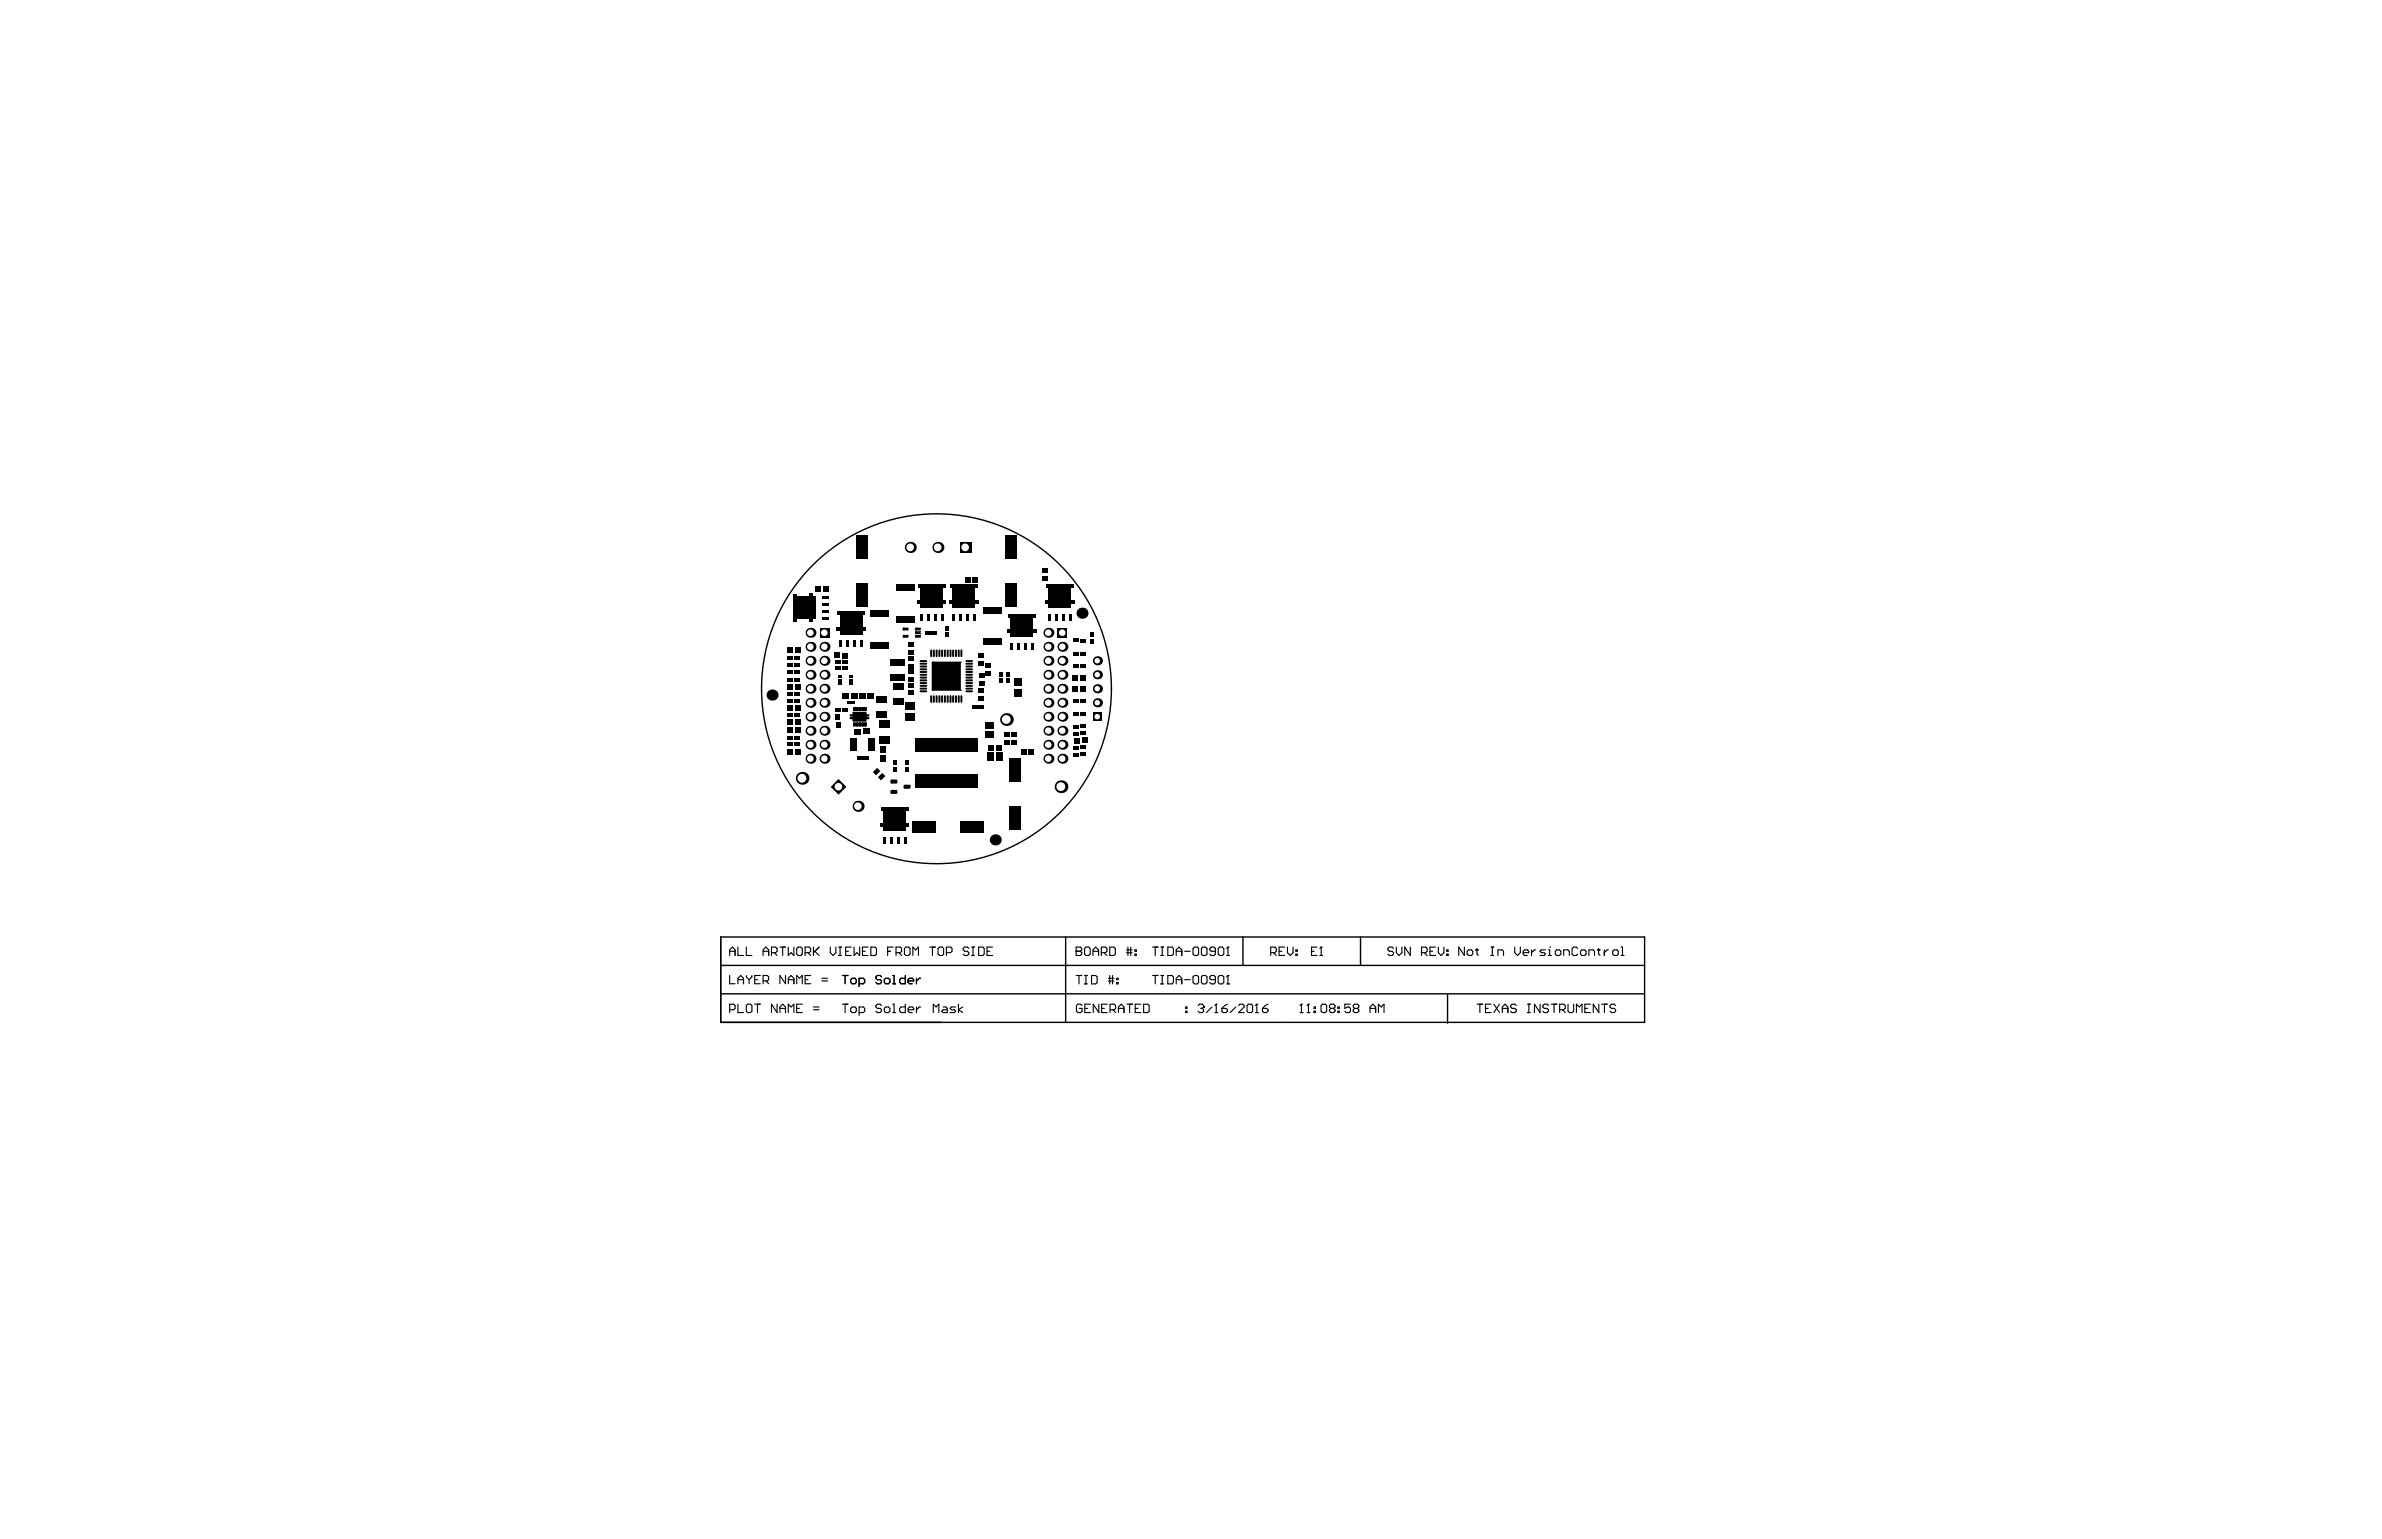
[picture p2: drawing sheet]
<svg xmlns="http://www.w3.org/2000/svg" width="432mm" height="279mm" viewBox="0 0 432 279" stroke-linecap="round" stroke-linejoin="round" font-family="sans-serif">
<g fill="none" stroke="#000" stroke-width=".25">
<path d="M130.6 169.9h167.5v15.5h-167.5zM130.6 175h167.5M193.2 169.9v15.5M225.3 169.9v5.1M246.6 169.9v5.1M130.6 180.2h167.5M262.4 180.4v5.1"/>
<circle cx="169.8" cy="124.9" r="31.7"/>
</g>
<g fill="none" stroke="#000" stroke-width=".2">
<path d="M132.3 173.2v-1l.5-.5 .5 .5v1M132.3 176.9v1.5h1M132.3 172.5h1M133.8 171.7v1.5h1M133.8 178.4v-1l.5-.5 .5 .5v1M133.8 177.6h1M135.3 171.7v1.5h1M135.3 176.9v.2l.5 .5M135.8 177.6v.8M136.3 176.9v.2l-.5 .5M136.8 177.6h.5M137.8 176.9h-1v1.5h1"/>
<path d="M138.3 172.5h1M138.3 177.9h.8l.2-.3v-.5l-.2-.2h-.8v1.5M138.3 173.2v-1l.5-.5 .5 .5v1M138.8 177.9l.5 .5M139.9 172.7h.7l.3-.2v-.5l-.3-.3h-.7v1.5M140.4 172.7l.5 .5M141.4 171.7h1M141.9 171.7v1.5M142.4 176.9v1.5l-1-1.5v1.5M142.9 171.7v1.5l.5-.5 .5 .5v-1.5M142.9 178.4v-1l.5-.5 .5 .5v1M142.9 177.6h1"/>
<path d="M144.4 178.4v-1.5l.5 .5 .5-.5v1.5M144.7 171.7h.5l.2 .3v1l-.2 .2h-.5l-.3-.2v-1zM145.9 172.7h.8l.3-.2v-.5l-.3-.3h-.8v1.5M145.9 177.6h.6M146.5 172.7l.5 .5M147 176.9h-1.1v1.5h1.1M147.5 171.7v1.5M147.7 172.5l.8 .7M148.5 171.7l-1 1M149 177.9h1M149 177.4h1M150.5 171.7v1l.5 .5 .5-.5v-1"/>
<path d="M152 173.2h.5M152 171.7h.5M152.3 171.7v1.5M152.7 176.9h1M153.2 176.9v1.5M153.3 172.5h.5M154.3 171.7h-1v1.5h1M154.5 177.4h.5l.2 .2v.5l-.2 .3h-.5l-.3-.3v-.5zM154.8 171.7v1.5l.5-.5 .5 .5v-1.5M155.7 178.4h.8l.2-.3v-.5l-.2-.2h-.8v1.5M156.3 172.5h.6M157.4 171.7h-1.1v1.5h1.1"/>
<path d="M157.9 171.7h.7l.3 .3v1l-.3 .2h-.7zM159.8 177.1l-.3-.2h-.5l-.2 .2v.3l.2 .2h.5l.3 .3v.2l-.3 .3h-.5l-.2-.3M160.6 177.4h.5l.2 .2v.5l-.2 .3h-.5l-.3-.3v-.5zM160.9 172.5h.5M161.8 178.4h.5M161.8 176.9h.3v1.5M161.9 171.7h-1v1.5M162.4 172.7h.8l.2-.2v-.5l-.2-.3h-.8v1.5M162.9 172.7l.5 .5M164.1 176.9v1.5h-.8l-.2-.3v-.5l.2-.2h.8M164.2 171.7h.5l.3 .3v1l-.3 .2h-.5l-.2-.2v-1zM164.6 177.9h1v-.3l-.2-.2h-.5l-.3 .2v.5l.3 .3h.5"/>
<path d="M165.5 173.2v-1.5l.5 .5 .5-.5v1.5M166.1 177.4v1M166.9 177.4h-.3l-.5 .5M168.5 171.7h1M169 171.7v1.5M170.3 171.7h.5l.3 .3v1l-.3 .2h-.5l-.3-.2v-1zM171.6 172.7h.7l.3-.2v-.5l-.3-.3h-.7v1.5M175.6 172l-.2-.3h-.5l-.3 .3v.2l.3 .3h.5l.2 .2v.3l-.2 .2h-.5l-.3-.2M176.1 173.2h.5M176.1 171.7h.5M176.4 171.7v1.5M177.4 171.7h.8l.2 .3v1l-.2 .2h-.8z"/>
<path d="M178.9 172.5h.5M179.9 171.7h-1v1.5h1M195.1 172.5h.1M195.1 171.7h.7l.3 .3v.2l-.3 .3 .3 .2v.3l-.3 .2h-.7zM195.1 172.5h.7M195.1 176.9h1M195.6 176.9v1.5M196.6 178.4h.5M196.6 176.9h.5M196.9 171.7h.5l.2 .3v1l-.2 .2h-.5l-.3-.2v-1zM196.9 176.9v1.5M197.9 176.9h.7l.3 .2v1l-.3 .3h-.7z"/>
<path d="M198.1 172.5h1M198.1 173.2v-1l.5-.5 .5 .5v1M199.6 172.7h.8l.3-.2v-.5l-.3-.3h-.8v1.5M200.2 172.7l.5 .5M200.9 177.9h1M200.9 177.4h1M201.2 171.7h.7l.3 .3v1l-.3 .2h-.7zM201.2 176.9v1.5M201.7 176.9v1.5M202.4 178.1h.3v.3h-.3zM202.4 177.4h.3v.2h-.3zM204.2 172.7h1"/>
<path d="M204.2 172.2h1M204.5 171.7v1.5M205 171.7v1.5M205.7 173h.3v.2h-.3zM205.7 172.2h.3v.3h-.3zM208.9 171.7h1M208.9 176.9h1M209.4 171.7v1.5M209.4 176.9v1.5M210.4 173.2h.5M210.4 171.7h.5M210.4 178.4h.5"/>
<path d="M210.4 176.9h.5M210.7 171.7v1.5M210.7 176.9v1.5M211.7 171.7h.8l.2 .3v1l-.2 .2h-.8zM211.7 176.9h.8l.2 .2v1l-.2 .3h-.8zM213.2 172.5h1M213.2 177.6h1M213.2 173.2v-1l.5-.5 .5 .5v1M213.2 178.4v-1l.5-.5 .5 .5v1M214.7 172.5h1.1M214.7 177.6h1.1M216.5 171.7h.5l.3 .3v1l-.3 .2h-.5l-.2-.2v-1z"/>
<path d="M216.5 176.9h.5l.3 .2v1l-.3 .3h-.5l-.2-.3v-1zM218 171.7h.5l.3 .3v1l-.3 .2h-.5l-.2-.2v-1zM218 176.9h.5l.3 .2v1l-.3 .3h-.5l-.2-.3v-1zM220.3 172.5h-.7l-.3-.3v-.2l.3-.3h.5l.2 .3v1l-.2 .2h-.5l-.3-.2M220.3 177.6h-.7l-.3-.2v-.3l.3-.2h.5l.2 .2v1l-.2 .3h-.5l-.3-.3M221.1 171.7h.5l.2 .3v1l-.2 .2h-.5l-.3-.2v-1zM221.1 176.9h.5l.2 .2v1l-.2 .3h-.5l-.3-.3v-1zM222.4 173.2h.5M222.4 178.4h.5M222.6 176.9h.1M222.6 171.7h.1M222.6 171.7v1.5"/>
<path d="M222.6 176.9v1.5M222.6 176.9l-.2 .2M222.6 171.7l-.2 .3M230.3 172.7h.8l.3-.2v-.5l-.3-.3h-.8v1.5M230.9 172.7l.5 .5M231.9 172.5h.5M232.9 171.7h-1v1.5h1M233.4 171.7v1l.5 .5 .5-.5v-1M234.9 173h.3v.2h-.3zM234.9 172.2h.3v.3h-.3zM237.8 172.5h.4M238.7 171.7h-.9v1.5h.9"/>
<path d="M239.2 173.2h.6M239.5 171.7h.1M239.5 171.7v1.5M239.5 171.7l-.3 .3M252.6 172l-.2-.3h-.5l-.3 .3v.2l.3 .3h.5l.2 .2v.3l-.2 .2h-.5l-.3-.2M253.1 171.7v1l.5 .5 .5-.5v-1M255.7 171.7v1.5l-1.1-1.5v1.5M257.7 172.7h.8l.2-.2v-.5l-.2-.3h-.8v1.5M258.2 172.7l.5 .5M259.2 172.5h.5M260.2 171.7h-1v1.5h1M260.7 171.7v1l.5 .5 .5-.5v-1"/>
<path d="M262.3 173h.2v.2h-.2zM262.3 172.2h.2v.3h-.2zM265.5 171.7v1.5l-1.1-1.5v1.5M266.2 172.2h.5l.3 .3v.5l-.3 .2h-.5l-.2-.2v-.5zM267.5 172.2h.5M267.7 172v1l.3 .2M270.3 173.2h.5M270.3 171.7h.5M270.5 171.7v1.5M271.5 173.2v-1h.8l.3 .3v.7M274.6 171.7v1l.5 .5 .5-.5v-1M276.1 172.7h1v-.2l-.2-.3h-.5l-.3 .3v.5l.3 .2h.5"/>
<path d="M277.6 172.2v1M278.4 172.2h-.3l-.5 .5M280.2 172.2h-.8l-.2 .3 .2 .2h.5l.3 .3-.3 .2h-.7M280.7 173.2h.5M280.7 172.2h.2v1M280.9 171.7h.1M282.2 172.2h.5l.3 .3v.5l-.3 .2h-.5l-.3-.2v-.5zM283.5 173.2v-1h.7l.3 .3v.7M286 172l-.3-.3h-.5l-.2 .3v1l.2 .2h.5l.3-.2M286.8 172.2h.5l.2 .3v.5l-.2 .2h-.5l-.3-.2v-.5zM288 173.2v-1h.8l.2 .3v.7M289.6 172.2h.5"/>
<path d="M289.8 172v1l.3 .2M290.8 172.2v1M291.6 172.2h-.3l-.5 .5M292.6 172.2h.5l.3 .3v.5l-.3 .2h-.5l-.3-.2v-.5zM293.9 173.2h.5M293.9 171.7h.2v1.5M132.3 183.1h.7l.3-.3v-.5l-.3-.2h-.7v1.5M133.8 182.1v1.5h1M135.5 182.1h.5l.3 .2v1l-.3 .3h-.5l-.2-.3v-1zM136.8 182.1h1M137.3 182.1v1.5M140.9 182.1v1.5l-1-1.5v1.5"/>
<path d="M141.4 183.6v-1l.5-.5 .5 .5v1M141.4 182.8h1M142.9 183.6v-1.5l.5 .5 .5-.5v1.5M144.4 182.8h.5M145.4 182.1h-1v1.5h1M147.5 183.1h1M147.5 182.6h1M152.7 182.1h1M153.2 182.1v1.5M154.5 182.6h.5l.2 .2v.5l-.2 .3h-.5l-.3-.3v-.5zM155.7 183.6h.8l.2-.3v-.5l-.2-.2h-.8v1.5M159.8 182.3l-.3-.2h-.5l-.2 .2v.3l.2 .2h.5l.3 .3v.2l-.3 .3h-.5l-.2-.3"/>
<path d="M160.6 182.6h.5l.2 .2v.5l-.2 .3h-.5l-.3-.3v-.5zM161.8 182.1h.3v1.5M161.8 183.6h.5M164.1 182.1v1.5h-.8l-.2-.3v-.5l.2-.2h.8M164.6 183.1h1v-.3l-.2-.2h-.5l-.3 .2v.5l.3 .3h.5M166.1 182.6v1M166.9 182.6h-.3l-.5 .5M169.2 183.6v-1.5l.5 .5 .5-.5v1.5M171 182.6h.5l.2 .2v.8h-.7l-.3-.3 .3-.2h.7M173.2 182.6h-.7l-.3 .2 .3 .3h.5l.2 .2-.2 .3h-.8M173.7 182.1v1.5M174.5 182.6l-.8 .5 .8 .5"/>
<path d="M196.1 182.3l-.2-.2h-.5l-.3 .2v1l.3 .3h.5l.2-.3v-.5h-.5M196.7 182.8h.5M197.7 182.1h-1v1.5h1M199.2 182.1v1.5l-1-1.5v1.5M199.7 182.8h.5M200.7 182.1h-1v1.5h1M201.2 183.1h.8l.2-.3v-.5l-.2-.2h-.8v1.5M201.7 183.1l.5 .5M202.7 182.8h1.1M202.7 183.6v-1l.5-.5 .6 .5v1M204.3 182.1h1M204.8 182.1v1.5"/>
<path d="M205.8 182.8h.5M206.8 182.1h-1v1.5h1M207.3 182.1h.8l.2 .2v1l-.2 .3h-.8zM214.9 183.3h.3v.3h-.3zM214.9 182.6h.3v.2h-.3zM217.2 182.3l.2-.2h.5l.3 .2v.3M217.7 182.8h.2M217.9 182.8l.3 .3v.2l-.3 .3h-.5l-.2-.3M218.2 182.6h.1M218.2 182.6l-.3 .2M219.7 182.6l-1 1M220.2 183.6h.5"/>
<path d="M220.5 182.1h.1M220.5 182.1v1.5M220.5 182.1l-.3 .2M221.5 182.8h.8l.2 .3v.2l-.2 .3h-.6l-.2-.3zM222.5 182.1l-.5 .2-.5 .5M224 182.6l-1 1M224.5 182.3l.3-.2h.5l.2 .2v.3l-1 1h1M226.3 182.1h.5l.3 .2v1l-.3 .3h-.5l-.2-.3v-1zM227.6 183.6h.5M227.8 182.1h.1M227.8 182.1v1.5M227.8 182.1l-.2 .2"/>
<path d="M228.8 182.8h.8l.3 .3v.2l-.3 .3h-.5l-.3-.3zM229.9 182.1l-.5 .2-.6 .5M235.7 183.6h.5M235.9 182.1h.1M235.9 182.1v1.5M235.9 182.1l-.2 .2M236.9 183.6h.5M237.2 182.1h.1M237.2 182.1v1.5M237.2 182.1l-.3 .2M238.2 183.3h.3v.3h-.3zM238.2 182.6h.3v.2h-.3z"/>
<path d="M239.7 182.1h.5l.3 .2v1l-.3 .3h-.5l-.2-.3v-1zM241.3 182.8l-.3-.2v-.3l.3-.2h.5l.2 .2v.3l-.2 .2M241.3 182.8l-.3 .3v.2l.3 .3h.5l.2-.3v-.2l-.2-.3M241.3 182.8h.5M242.5 183.3h.3v.3h-.3zM242.5 182.6h.3v.2h-.3zM244.8 182.1h-1v.7l.5-.2h.2l.3 .2v.5l-.3 .3h-.5l-.2-.3M245.6 182.8l-.3-.2v-.3l.3-.2h.5l.2 .2v.3l-.2 .2M245.6 182.8l-.3 .3v.2l.3 .3h.5l.2-.3v-.2l-.2-.3M245.6 182.8h.5M248.4 182.8h1M248.4 183.6v-1l.5-.5 .5 .5v1"/>
<path d="M249.9 183.6v-1.5l.5 .5 .5-.5v1.5M267.8 182.1h1M268.3 182.1v1.5M269.3 182.8h.5M270.3 182.1h-1v1.5h1M270.8 182.1l1 1.5M271.8 182.1l-1 1.5M272.3 182.8h1M272.3 183.6v-1l.5-.5 .5 .5v1M274.9 182.3l-.3-.2h-.5l-.3 .2v.3l.3 .2h.5l.3 .3v.2l-.3 .3h-.5l-.3-.3M276.9 182.1h.5M276.9 183.6h.5"/>
<path d="M277.1 182.1v1.5M279.2 182.1v1.5l-1-1.5v1.5M280.7 182.3l-.3-.2h-.5l-.2 .2v.3l.2 .2h.5l.3 .3v.2l-.3 .3h-.5l-.2-.3M281.2 182.1h1M281.7 182.1v1.5M282.7 183.1h.8l.2-.3v-.5l-.2-.2h-.8v1.5M283.2 183.1l.5 .5M284.3 182.1v1.2l.2 .3h.5l.3-.3v-1.2M285.8 183.6v-1.5l.5 .5 .5-.5v1.5M287.3 182.8h.5M288.3 182.1h-1v1.5h1M289.8 182.1v1.5l-1-1.5v1.5"/>
<path d="M290.3 182.1h1.1M290.8 182.1v1.5M292.9 182.3l-.3-.2h-.5l-.2 .2v.3l.2 .2h.5l.3 .3v.2l-.3 .3h-.5l-.2-.3"/>
</g>
<g fill="#000">
<path d="M154.1 129.5h.4l.1-.4h2.5v.4l.5 .1-.1 .3h-.4v.1h.4l.1 .4h-.5v.4h-2.5l-.1-.4h-.5l.1-.4h.4v-.1h-.4z"/>
<circle cx="154.8" cy="130" r=".23"/>
<circle cx="155.8" cy="130.5" r=".23"/>
<circle cx="155.8" cy="129.4" r=".23"/>
<circle cx="156.7" cy="130" r=".23"/>
<circle cx="169.3" cy="123.7" r=".29"/>
<circle cx="169.3" cy="122.6" r=".29"/>
<circle cx="169.3" cy="121.5" r=".29"/>
<circle cx="169.3" cy="120.4" r=".28"/>
<circle cx="169.3" cy="124.8" r=".28"/>
<circle cx="170.4" cy="123.7" r=".29"/>
<circle cx="170.4" cy="122.6" r=".29"/>
<circle cx="170.4" cy="121.5" r=".29"/>
<circle cx="170.4" cy="120.4" r=".29"/>
<circle cx="170.4" cy="124.8" r=".29"/>
<circle cx="171.5" cy="123.7" r=".29"/>
<circle cx="171.5" cy="121.5" r=".29"/>
<circle cx="171.5" cy="122.6" r=".29"/>
<circle cx="171.5" cy="120.4" r=".29"/>
<circle cx="171.5" cy="124.8" r=".29"/>
<circle cx="172.6" cy="123.7" r=".29"/>
<circle cx="172.6" cy="122.6" r=".29"/>
<circle cx="172.6" cy="121.5" r=".29"/>
<circle cx="172.6" cy="120.4" r=".29"/>
<circle cx="172.6" cy="124.8" r=".29"/>
<circle cx="173.7" cy="123.7" r=".29"/>
<circle cx="173.7" cy="121.5" r=".29"/>
<circle cx="173.7" cy="122.6" r=".29"/>
<circle cx="173.7" cy="120.4" r=".28"/>
<circle cx="173.7" cy="124.8" r=".28"/>
<circle cx="192.6" cy="137.6" r=".9"/>
</g>
<g fill="#000">
<path d="M143.8 107.6h.6v5.1h-.6z" fill-rule="evenodd"/>
<path d="M146.6 107.5h.7v.7h-.7z" fill-rule="evenodd"/>
<path d="M146.6 112.1h.7v.8h-.7z" fill-rule="evenodd"/>
<path d="M151.6 113.6h.7v.7h-.7z" fill-rule="evenodd"/>
<path d="M151.8 110.8h5v.6h-5z" fill-rule="evenodd"/>
<path d="M156.3 113.6h.7v.7h-.7z" fill-rule="evenodd"/>
<path d="M166.2 108.8h.7v.7h-.7z" fill-rule="evenodd"/>
<path d="M166.3 106h5.1v.6h-5.1z" fill-rule="evenodd"/>
<path d="M170.9 108.8h.7v.7h-.7z" fill-rule="evenodd"/>
<path d="M172 108.8h.7v.7h-.7z" fill-rule="evenodd"/>
<path d="M172.2 106h5v.6h-5z" fill-rule="evenodd"/>
<path d="M176.7 108.8h.7v.7h-.7z" fill-rule="evenodd"/>
<path d="M182.5 114.1h.8v.7h-.8z" fill-rule="evenodd"/>
<path d="M182.7 111.3h5.1v.6h-5.1z" fill-rule="evenodd"/>
<path d="M187.2 114.1h.7v.7h-.7z" fill-rule="evenodd"/>
<path d="M189.4 108.8h.7v.7h-.7z" fill-rule="evenodd"/>
<path d="M189.6 106h5v.6h-5z" fill-rule="evenodd"/>
<path d="M194.1 108.8h.7v.7h-.7z" fill-rule="evenodd"/>
<path d="M159.5 149.3h.7v.7h-.7z" fill-rule="evenodd"/>
<path d="M159.6 146.5h5.1v.6h-5.1z" fill-rule="evenodd"/>
<path d="M164.1 149.3h.7v.7h-.7z" fill-rule="evenodd"/>
</g>
<circle cx="192.6" cy="137.6" r=".6" fill="#fff"/>
<circle cx="192.6" cy="127.4" r=".9" fill="#000"/>
<circle cx="192.6" cy="127.4" r=".6" fill="#fff"/>
<circle cx="192.6" cy="117.3" r=".9" fill="#000"/>
<circle cx="192.6" cy="117.3" r=".6" fill="#fff"/>
<circle cx="192.6" cy="135" r=".9" fill="#000"/>
<circle cx="192.6" cy="135" r=".6" fill="#fff"/>
<circle cx="192.6" cy="132.5" r=".9" fill="#000"/>
<circle cx="192.6" cy="132.5" r=".6" fill="#fff"/>
<circle cx="192.6" cy="124.9" r=".9" fill="#000"/>
<circle cx="192.6" cy="124.9" r=".6" fill="#fff"/>
<circle cx="192.6" cy="122.3" r=".9" fill="#000"/>
<circle cx="192.6" cy="122.3" r=".6" fill="#fff"/>
<circle cx="192.6" cy="119.8" r=".9" fill="#000"/>
<circle cx="192.6" cy="119.8" r=".6" fill="#fff"/>
<path d="M191.7 113.8h1.8v1.8h-1.8z" fill-rule="evenodd" fill="#000"/>
<circle cx="192.6" cy="114.7" r=".6" fill="#fff"/>
<circle cx="192.6" cy="130" r=".9" fill="#000"/>
<circle cx="192.6" cy="129.9" r=".6" fill="#fff"/>
<circle cx="146.9" cy="137.6" r=".9" fill="#000"/>
<circle cx="146.9" cy="137.6" r=".6" fill="#fff"/>
<circle cx="149.5" cy="137.6" r=".9" fill="#000"/>
<circle cx="149.4" cy="137.6" r=".6" fill="#fff"/>
<circle cx="146.9" cy="127.4" r=".9" fill="#000"/>
<circle cx="146.9" cy="127.4" r=".6" fill="#fff"/>
<circle cx="149.5" cy="127.4" r=".9" fill="#000"/>
<circle cx="149.4" cy="127.4" r=".6" fill="#fff"/>
<circle cx="146.9" cy="117.3" r=".9" fill="#000"/>
<circle cx="146.9" cy="117.3" r=".6" fill="#fff"/>
<circle cx="149.5" cy="117.3" r=".9" fill="#000"/>
<circle cx="149.4" cy="117.3" r=".6" fill="#fff"/>
<circle cx="190.1" cy="137.6" r=".9" fill="#000"/>
<circle cx="190" cy="137.6" r=".6" fill="#fff"/>
<circle cx="190.1" cy="127.4" r=".9" fill="#000"/>
<circle cx="190" cy="127.4" r=".6" fill="#fff"/>
<circle cx="190.1" cy="117.3" r=".9" fill="#000"/>
<circle cx="190" cy="117.3" r=".6" fill="#fff"/>
<circle cx="198.9" cy="127.4" r=".83" fill="#000"/>
<circle cx="198.9" cy="127.4" r=".49" fill="#fff"/>
<path d="M152 141.3l1.4 1.4-1.4 1.4-1.4-1.4z" fill-rule="evenodd" fill="#000"/>
<circle cx="152" cy="142.6" r=".69" fill="#fff"/>
<circle cx="146.9" cy="135" r=".9" fill="#000"/>
<circle cx="146.9" cy="135" r=".6" fill="#fff"/>
<circle cx="146.9" cy="132.5" r=".9" fill="#000"/>
<circle cx="146.9" cy="132.5" r=".6" fill="#fff"/>
<circle cx="149.5" cy="135" r=".9" fill="#000"/>
<circle cx="149.4" cy="135" r=".6" fill="#fff"/>
<circle cx="149.5" cy="132.5" r=".9" fill="#000"/>
<circle cx="149.4" cy="132.5" r=".6" fill="#fff"/>
<circle cx="146.9" cy="124.9" r=".9" fill="#000"/>
<circle cx="146.9" cy="124.9" r=".6" fill="#fff"/>
<circle cx="146.9" cy="122.3" r=".9" fill="#000"/>
<circle cx="146.9" cy="122.3" r=".6" fill="#fff"/>
<circle cx="149.5" cy="124.9" r=".9" fill="#000"/>
<circle cx="149.4" cy="124.9" r=".6" fill="#fff"/>
<circle cx="149.5" cy="122.3" r=".9" fill="#000"/>
<circle cx="149.4" cy="122.3" r=".6" fill="#fff"/>
<circle cx="146.9" cy="119.8" r=".9" fill="#000"/>
<circle cx="146.9" cy="119.8" r=".6" fill="#fff"/>
<circle cx="146.9" cy="114.7" r=".9" fill="#000"/>
<circle cx="146.9" cy="114.7" r=".6" fill="#fff"/>
<circle cx="149.5" cy="119.8" r=".9" fill="#000"/>
<circle cx="149.4" cy="119.8" r=".6" fill="#fff"/>
<path d="M148.6 113.8h1.8v1.8h-1.8z" fill-rule="evenodd" fill="#000"/>
<circle cx="149.4" cy="114.7" r=".6" fill="#fff"/>
<circle cx="165" cy="99.3" r="1" fill="#000"/>
<circle cx="165" cy="99.3" r=".69" fill="#fff"/>
<path d="M174 98.3h2v1.9h-2z" fill-rule="evenodd" fill="#000"/>
<circle cx="175" cy="99.3" r=".69" fill="#fff"/>
<circle cx="192.3" cy="142.6" r="1.16" fill="#000"/>
<circle cx="192.3" cy="142.6" r=".8" fill="#fff"/>
<circle cx="190.1" cy="135" r=".9" fill="#000"/>
<circle cx="190" cy="135" r=".6" fill="#fff"/>
<circle cx="190.1" cy="132.5" r=".9" fill="#000"/>
<circle cx="190" cy="132.5" r=".6" fill="#fff"/>
<circle cx="190.1" cy="124.9" r=".9" fill="#000"/>
<circle cx="190" cy="124.9" r=".6" fill="#fff"/>
<circle cx="190.1" cy="122.3" r=".9" fill="#000"/>
<circle cx="190" cy="122.3" r=".6" fill="#fff"/>
<circle cx="190.1" cy="119.8" r=".9" fill="#000"/>
<circle cx="190" cy="119.8" r=".6" fill="#fff"/>
<circle cx="190.1" cy="114.7" r=".9" fill="#000"/>
<circle cx="190" cy="114.7" r=".6" fill="#fff"/>
<circle cx="198.9" cy="124.9" r=".83" fill="#000"/>
<circle cx="198.9" cy="124.9" r=".49" fill="#fff"/>
<circle cx="198.9" cy="122.3" r=".83" fill="#000"/>
<circle cx="198.9" cy="122.3" r=".49" fill="#fff"/>
<circle cx="198.9" cy="119.8" r=".83" fill="#000"/>
<circle cx="198.9" cy="119.8" r=".49" fill="#fff"/>
<circle cx="146.9" cy="130" r=".9" fill="#000"/>
<circle cx="146.9" cy="129.9" r=".6" fill="#fff"/>
<circle cx="149.5" cy="130" r=".9" fill="#000"/>
<circle cx="149.4" cy="129.9" r=".6" fill="#fff"/>
<circle cx="155.6" cy="146.2" r="1" fill="#000"/>
<circle cx="155.5" cy="146.2" r=".69" fill="#fff"/>
<circle cx="182.4" cy="130.5" r="1.16" fill="#000"/>
<circle cx="182.4" cy="130.5" r=".8" fill="#fff"/>
<circle cx="190.1" cy="130" r=".9" fill="#000"/>
<circle cx="190" cy="129.9" r=".6" fill="#fff"/>
<path d="M198.1 129.1h1.6v1.7h-1.6z" fill-rule="evenodd" fill="#000"/>
<circle cx="198.9" cy="129.9" r=".49" fill="#fff"/>
<circle cx="145.4" cy="141.1" r="1.16" fill="#000"/>
<circle cx="145.4" cy="141.1" r=".8" fill="#fff"/>
<circle cx="170" cy="99.3" r="1" fill="#000"/>
<circle cx="170" cy="99.2" r=".7" fill="#fff"/>
<g fill="#000">
<path d="M142.8 118.9h.9v.7h-.9z" fill-rule="evenodd"/>
<path d="M142.7 117.5h.9v.9h-.9z" fill-rule="evenodd"/>
<path d="M144 119h1v.7h-1z" fill-rule="evenodd"/>
<path d="M144.1 117.4h1v1h-1z" fill-rule="evenodd"/>
<path d="M147.8 106.3h.9v.9h-.9z" fill-rule="evenodd"/>
<path d="M144.2 108.1h3.8v4.2h-3.8z" fill-rule="evenodd"/>
<path d="M149.2 106.3h.9v.9h-.9z" fill-rule="evenodd"/>
<path d="M149.2 110.6h1.1v.5h-1.1z" fill-rule="evenodd"/>
<path d="M149.2 109.3h1.1v.5h-1.1z" fill-rule="evenodd"/>
<path d="M149.2 111.8h1.1v.5h-1.1z" fill-rule="evenodd"/>
<path d="M149.2 108h1.1v.5h-1.1z" fill-rule="evenodd"/>
<path d="M151.3 118.4h.9v.9h-.9z" fill-rule="evenodd"/>
<path d="M152.2 111.3h4.2v3.7h-4.2z" fill-rule="evenodd"/>
<path d="M151.4 119.7h1v.7h-1z" fill-rule="evenodd"/>
<path d="M152.1 116.2h.5v1.1h-.5z" fill-rule="evenodd"/>
<path d="M152.7 118.4h1v.9h-1z" fill-rule="evenodd"/>
<path d="M152.7 119.7h.9v.7h-.9z" fill-rule="evenodd"/>
<path d="M153.4 116.2h.5v1.1h-.5z" fill-rule="evenodd"/>
<path d="M154.7 116.2h.5v1.1h-.5z" fill-rule="evenodd"/>
<path d="M155.3 97.1h2.1v4.2h-2.1z" fill-rule="evenodd"/>
<path d="M155.3 105.8h2.1v4.2h-2.1z" fill-rule="evenodd"/>
<path d="M155.9 116.2h.5v1.1h-.5z" fill-rule="evenodd"/>
<path d="M157.8 110.7h3.4v1.1h-3.4z" fill-rule="evenodd"/>
<path d="M157.8 116.4h3.4v1.2h-3.4z" fill-rule="evenodd"/>
<path d="M161.3 119.5h2.7v1.1h-2.7z" fill-rule="evenodd"/>
<path d="M162.5 111.7h3.4v1.2h-3.4z" fill-rule="evenodd"/>
<path d="M162.5 106h3.4v1.2h-3.4z" fill-rule="evenodd"/>
<path d="M163.7 113.8h.8l.1 .4-.9 .1-.1-.1z" fill-rule="evenodd"/>
<path d="M163.8 115.1h.7l.1 .4-.8 .1-.1-.1z" fill-rule="evenodd"/>
<path d="M164.7 118.9h1v.9h-1z" fill-rule="evenodd"/>
<path d="M164.7 116.5h1v.9h-1z" fill-rule="evenodd"/>
<path d="M164.7 117.9h1v.9h-1z" fill-rule="evenodd"/>
<path d="M166 113.8h.7l.1 .4-.8 .1-.1-.1z" fill-rule="evenodd"/>
<path d="M166 114.5h.7l.1 .4-.8 .1-.1-.1z" fill-rule="evenodd"/>
<path d="M165.9 115.2l.8-.1 .1 .4-.8 .1z" fill-rule="evenodd"/>
<path d="M166.8 106.5h4.2v3.7h-4.2z" fill-rule="evenodd"/>
<path d="M166.7 111.4h.5v1.1h-.5z" fill-rule="evenodd"/>
<path d="M167.7 114.4h.9v.7h-.9z" fill-rule="evenodd"/>
<path d="M168 111.4h.5v1.1h-.5z" fill-rule="evenodd"/>
<path d="M168.9 114.4h.9v.7h-.9z" fill-rule="evenodd"/>
<path d="M169 120h5.1l.1 .1v5l-.1 .1h-5.1l-.1-.1v-5z" fill-rule="evenodd"/>
<path d="M169.3 111.4h.5v1.1h-.5z" fill-rule="evenodd"/>
<path d="M170.5 111.4h.5v1.1h-.5z" fill-rule="evenodd"/>
<path d="M171.3 114.7h.7v.9h-.7z" fill-rule="evenodd"/>
<path d="M171.3 113.4h.7v.9h-.7z" fill-rule="evenodd"/>
<path d="M172.6 106.5h4.2v3.7h-4.2z" fill-rule="evenodd"/>
<path d="M172.6 111.4h.5v1.1h-.5z" fill-rule="evenodd"/>
<path d="M173.8 111.4h.5v1.1h-.5z" fill-rule="evenodd"/>
<path d="M174.9 104.7h1v1h-1z" fill-rule="evenodd"/>
<path d="M175.1 111.4h.5v1.1h-.5z" fill-rule="evenodd"/>
<path d="M176.4 104.8h.9v.9h-.9z" fill-rule="evenodd"/>
<path d="M176.4 111.4h.5v1.1h-.5z" fill-rule="evenodd"/>
<path d="M178.3 115.7h3.4v1.2h-3.4z" fill-rule="evenodd"/>
<path d="M178.3 110h3.4v1.2h-3.4z" fill-rule="evenodd"/>
<path d="M177.4 118.4h1v.9h-1z" fill-rule="evenodd"/>
<path d="M182.1 97.1h2.1v4.2h-2.1z" fill-rule="evenodd"/>
<path d="M182.2 105.8h2.1v4.2h-2.1z" fill-rule="evenodd"/>
<path d="M183.2 111.8h4.1v3.7h-4.1z" fill-rule="evenodd"/>
<path d="M183.1 116.7h.5v1.1h-.5z" fill-rule="evenodd"/>
<path d="M184.4 116.7h.5v1.1h-.5z" fill-rule="evenodd"/>
<path d="M185.6 116.7h.5v1.1h-.5z" fill-rule="evenodd"/>
<path d="M186.9 116.7h.5v1.1h-.5z" fill-rule="evenodd"/>
<path d="M188.9 104.5h1v.8h-1z" fill-rule="evenodd"/>
<path d="M188.9 103.1h1v.9h-1z" fill-rule="evenodd"/>
<path d="M190 106.5h4.2v3.7h-4.2z" fill-rule="evenodd"/>
<path d="M189.9 111.4h.5v1.1h-.5z" fill-rule="evenodd"/>
<path d="M191.2 111.4h.5v1.1h-.5z" fill-rule="evenodd"/>
<path d="M192.5 111.4h.5v1.1h-.5z" fill-rule="evenodd"/>
<path d="M193.7 111.4h.5v1.1h-.5z" fill-rule="evenodd"/>
<path d="M194.6 115.8h.9v.7h-.9z" fill-rule="evenodd"/>
<path d="M194.6 118.2h.9v.7h-.9z" fill-rule="evenodd"/>
<path d="M195.8 115.8h.9v.7h-.9z" fill-rule="evenodd"/>
<path d="M195.8 118.2h.9v.7h-.9z" fill-rule="evenodd"/>
<path d="M197.6 114.7h.7v.9h-.7z" fill-rule="evenodd"/>
<path d="M197.6 115.9h.7v.9h-.7z" fill-rule="evenodd"/>
<path d="M142.8 126.8h.9v.7h-.9z" fill-rule="evenodd"/>
<path d="M142.8 122.9h.9v.7h-.9z" fill-rule="evenodd"/>
<path d="M142.7 130.5h.9v1h-.9z" fill-rule="evenodd"/>
<path d="M142.7 131.9h.9v1h-.9z" fill-rule="evenodd"/>
<path d="M142.7 135.8h.9v1h-.9z" fill-rule="evenodd"/>
<path d="M142.7 124.2h.9v.9h-.9z" fill-rule="evenodd"/>
<path d="M142.7 128h.9v.9h-.9z" fill-rule="evenodd"/>
<path d="M142.8 133.4h.9v.7h-.9z" fill-rule="evenodd"/>
<path d="M142.8 129.4h.9v.7h-.9z" fill-rule="evenodd"/>
<path d="M142.8 125.6h.9v.7h-.9z" fill-rule="evenodd"/>
<path d="M142.8 121.5h.9v.7h-.9z" fill-rule="evenodd"/>
<path d="M142.8 134.6h.9v.7h-.9z" fill-rule="evenodd"/>
<path d="M142.8 120.2h.9v.7h-.9z" fill-rule="evenodd"/>
<path d="M144 126.8h1v.7h-1z" fill-rule="evenodd"/>
<path d="M144 122.9h1v.7h-1z" fill-rule="evenodd"/>
<path d="M144 133.4h1v.7h-1z" fill-rule="evenodd"/>
<path d="M144 129.4h1v.6h-1z" fill-rule="evenodd"/>
<path d="M144 125.5h1v.7h-1z" fill-rule="evenodd"/>
<path d="M144 121.5h1v.7h-1z" fill-rule="evenodd"/>
<path d="M144 134.6h1v.6h-1z" fill-rule="evenodd"/>
<path d="M144 120.2h1v.7h-1z" fill-rule="evenodd"/>
<path d="M144.1 130.5h1v.9h-1z" fill-rule="evenodd"/>
<path d="M144.1 131.9h1v.9h-1z" fill-rule="evenodd"/>
<path d="M144.1 135.8h1v1h-1z" fill-rule="evenodd"/>
<path d="M144.1 124.1h1v1h-1z" fill-rule="evenodd"/>
<path d="M144.1 128h1v.9h-1z" fill-rule="evenodd"/>
<path d="M151.4 120.7h1v.7h-1z" fill-rule="evenodd"/>
<path d="M151.4 128.3h1v.7h-1z" fill-rule="evenodd"/>
<path d="M152 123.7h.7v.6h-.7z" fill-rule="evenodd"/>
<path d="M152 123.1h.7v.5h-.7z" fill-rule="evenodd"/>
<path d="M152 122.4h.7v.6h-.7z" fill-rule="evenodd"/>
<path d="M151.4 129.5h.9v.9h-.9z" fill-rule="evenodd"/>
<path d="M151.5 131.1h.9v.9h-.9z" fill-rule="evenodd"/>
<path d="M152.7 120.7h.9v.7h-.9z" fill-rule="evenodd"/>
<path d="M152.7 128.4h.9v.6h-.9z" fill-rule="evenodd"/>
<path d="M152.7 125.6h1.1v1.1h-1.1z" fill-rule="evenodd"/>
<path d="M153.9 123.1h.7v.5h-.7z" fill-rule="evenodd"/>
<path d="M153.9 123.7h.7v.6h-.7z" fill-rule="evenodd"/>
<path d="M153.9 122.4h.7v.6h-.7z" fill-rule="evenodd"/>
<path d="M154.1 133.9h1.2v2.3h-1.2z" fill-rule="evenodd"/>
<path d="M153.7 127.2h.5v.5h-.5z" fill-rule="evenodd"/>
<path d="M154.8 131l.2 .2v.3l-.2 .2-.2-.2v-.3z" fill-rule="evenodd"/>
<path d="M154.8 128.2l.2 .2v.3l-.2 .2-.2-.2v-.3z" fill-rule="evenodd"/>
<path d="M154.3 127.2h.6v.5h-.6z" fill-rule="evenodd"/>
<path d="M155 132.1h1.1v1.1h-1.1z" fill-rule="evenodd"/>
<path d="M155.1 131.2l.2-.2 .2 .2v.3l-.2 .2-.2-.2z" fill-rule="evenodd"/>
<path d="M155.1 128.4l.2-.2 .2 .2v.3l-.2 .2-.2-.2z" fill-rule="evenodd"/>
<path d="M154.3 125.6h1.1v1.1h-1.1z" fill-rule="evenodd"/>
<path d="M155.7 125.6h1.2v1.1h-1.2z" fill-rule="evenodd"/>
<path d="M155.8 131l.2 .2v.3l-.2 .2-.2-.2v-.3z" fill-rule="evenodd"/>
<path d="M155.8 128.2l.2 .2v.3l-.2 .2-.2-.2v-.3z" fill-rule="evenodd"/>
<path d="M155.6 129.7l.5 .1-.1 .5-.5-.1z" fill-rule="evenodd"/>
<path d="M155.4 137.1h.9v.7h-.9z" fill-rule="evenodd"/>
<path d="M156.3 131l.2 .2v.3l-.2 .2-.2-.2v-.3z" fill-rule="evenodd"/>
<path d="M156.3 128.2l.2 .2v.3l-.2 .2-.2-.2v-.3z" fill-rule="evenodd"/>
<path d="M156.5 132.1h1.2v1h-1.2z" fill-rule="evenodd"/>
<path d="M156.6 131.2l.2-.2 .2 .2v.3l-.2 .2-.2-.2z" fill-rule="evenodd"/>
<path d="M156.6 128.4l.2-.2 .2 .2v.3l-.2 .2-.2-.2z" fill-rule="evenodd"/>
<path d="M157.3 125.6h1.1v1.1h-1.1z" fill-rule="evenodd"/>
<path d="M157.4 133.9h1.2v2.3h-1.2z" fill-rule="evenodd"/>
<path d="M156.6 137.1h.9v.7h-.9z" fill-rule="evenodd"/>
<path d="M159.3 130.6h1.9v1.4h-1.9z" fill-rule="evenodd"/>
<path d="M159.3 133.5h1.9v1.4h-1.9z" fill-rule="evenodd"/>
<path d="M159.6 136.9h1.1v1.1h-1.1z" fill-rule="evenodd"/>
<path d="M159.6 135.4h1.1v1.1h-1.1z" fill-rule="evenodd"/>
<path d="M158.9 128.9h1.9v1.2h-1.9z" fill-rule="evenodd"/>
<path d="M158.9 126.3h1.9v1.2h-1.9z" fill-rule="evenodd"/>
<path d="M161.3 122.2h2.7v1.2h-2.7z" fill-rule="evenodd"/>
<path d="M161.8 139h.7v.9h-.7z" fill-rule="evenodd"/>
<path d="M161.8 137.8h.7v.9h-.7z" fill-rule="evenodd"/>
<path d="M161.9 126.5h1.8v1.2h-1.8z" fill-rule="evenodd"/>
<path d="M161.9 123.8h1.8v1.2h-1.8z" fill-rule="evenodd"/>
<path d="M164 139h.7v.9h-.7z" fill-rule="evenodd"/>
<path d="M164 137.8h.7v.9h-.7z" fill-rule="evenodd"/>
<path d="M164.1 127.2h1.7v1.4h-1.7z" fill-rule="evenodd"/>
<path d="M164.1 129.3h1.7v1.3h-1.7z" fill-rule="evenodd"/>
<path d="M164.7 125.2h1v.9h-1z" fill-rule="evenodd"/>
<path d="M164.7 123.8h1v.9h-1z" fill-rule="evenodd"/>
<path d="M164.7 120.3h1v.9h-1z" fill-rule="evenodd"/>
<path d="M164.7 122.8h1v.8h-1z" fill-rule="evenodd"/>
<path d="M164.7 121.3h1v.9h-1z" fill-rule="evenodd"/>
<path d="M165.8 133.8h11.4v2.5h-11.4z" fill-rule="evenodd"/>
<path d="M176.2 127.8h.9v.7h-.9z" fill-rule="evenodd"/>
<path d="M177.5 127.9h.9v.6h-.9z" fill-rule="evenodd"/>
<path d="M177.4 124.8h1v.9h-1z" fill-rule="evenodd"/>
<path d="M177.4 126.2h1v.9h-1z" fill-rule="evenodd"/>
<path d="M177.4 119.9h1v.9h-1z" fill-rule="evenodd"/>
<path d="M177.5 123.6h.9v.9h-.9z" fill-rule="evenodd"/>
<path d="M177.5 122.1h.9v.9h-.9z" fill-rule="evenodd"/>
<path d="M178.6 131h1.6v1.2h-1.6z" fill-rule="evenodd"/>
<path d="M178.6 132.5h1.6v1.2h-1.6z" fill-rule="evenodd"/>
<path d="M178.7 121.7h.9v.9h-.9z" fill-rule="evenodd"/>
<path d="M178.7 120.3h.9v.9h-.9z" fill-rule="evenodd"/>
<path d="M179.2 135.1h.9v.9h-.9z" fill-rule="evenodd"/>
<path d="M179 136.4h1.2v1.5h-1.2z" fill-rule="evenodd"/>
<path d="M181.1 123h.7v.9h-.7z" fill-rule="evenodd"/>
<path d="M181.1 121.8h.7v.9h-.7z" fill-rule="evenodd"/>
<path d="M180.6 135.1h.9v.9h-.9z" fill-rule="evenodd"/>
<path d="M180.5 136.4h1.2v1.5h-1.2z" fill-rule="evenodd"/>
<path d="M182 132.8h1v.8h-1z" fill-rule="evenodd"/>
<path d="M182 134.1h1v.9h-1z" fill-rule="evenodd"/>
<path d="M182.4 123h.7v.9h-.7z" fill-rule="evenodd"/>
<path d="M182.4 121.8h.7v.9h-.7z" fill-rule="evenodd"/>
<path d="M183.3 132.8h.9v.8h-.9z" fill-rule="evenodd"/>
<path d="M183.3 134.1h.9v.9h-.9z" fill-rule="evenodd"/>
<path d="M183.8 122.9h1.3v1.4h-1.3z" fill-rule="evenodd"/>
<path d="M183.8 125h1.3v1.3h-1.3z" fill-rule="evenodd"/>
<path d="M185.1 135.8h.9v1h-.9z" fill-rule="evenodd"/>
<path d="M186.5 135.8h.9v1h-.9z" fill-rule="evenodd"/>
<path d="M194.6 120.5h.9v.7h-.9z" fill-rule="evenodd"/>
<path d="M194.5 124.4h.9v1h-.9z" fill-rule="evenodd"/>
<path d="M194.5 122.4h.9v.9h-.9z" fill-rule="evenodd"/>
<path d="M194.6 135.2h.9v.7h-.9z" fill-rule="evenodd"/>
<path d="M194.6 132.7h.9v.7h-.9z" fill-rule="evenodd"/>
<path d="M194.6 131.4h.9v.7h-.9z" fill-rule="evenodd"/>
<path d="M194.6 129.1h.9v.7h-.9z" fill-rule="evenodd"/>
<path d="M194.6 126.8h.9v.7h-.9z" fill-rule="evenodd"/>
<path d="M194.6 136.5h.9v.7h-.9z" fill-rule="evenodd"/>
<path d="M194.7 133.8h.9v1h-.9z" fill-rule="evenodd"/>
<path d="M195.8 120.5h.9v.7h-.9z" fill-rule="evenodd"/>
<path d="M195.8 135.2h.9v.7h-.9z" fill-rule="evenodd"/>
<path d="M195.8 132.6h.9v.7h-.9z" fill-rule="evenodd"/>
<path d="M195.8 131.4h.9v.7h-.9z" fill-rule="evenodd"/>
<path d="M195.8 129.1h.9v.7h-.9z" fill-rule="evenodd"/>
<path d="M195.8 126.8h.9v.7h-.9z" fill-rule="evenodd"/>
<path d="M195.8 136.5h.9v.6h-.9z" fill-rule="evenodd"/>
<path d="M195.9 124.4h.9v.9h-.9z" fill-rule="evenodd"/>
<path d="M195.9 122.4h.9v.9h-.9z" fill-rule="evenodd"/>
<path d="M196.1 133.8h1v.9h-1z" fill-rule="evenodd"/>
<path d="M159 139.2l.6 .6-.8 .8-.6-.6z" fill-rule="evenodd"/>
<path d="M159.9 140.1l.6 .6-.8 .8-.6-.6z" fill-rule="evenodd"/>
<path d="M160.1 147h4.1v3.7h-4.1z" fill-rule="evenodd"/>
<path d="M160 151.9h.5v1h-.5z" fill-rule="evenodd"/>
<path d="M161.6 141.4h.7l.2 .2v.3l-.2 .2h-.7l-.2-.2v-.3z" fill-rule="evenodd"/>
<path d="M161.6 143.2h.7l.2 .2v.3l-.2 .2h-.7l-.2-.2v-.3z" fill-rule="evenodd"/>
<path d="M161.3 151.9h.5v1h-.5z" fill-rule="evenodd"/>
<path d="M162.5 151.9h.5v1h-.5z" fill-rule="evenodd"/>
<path d="M164 142.3h.7l.2 .2v.3l-.2 .2h-.7l-.2-.2v-.3z" fill-rule="evenodd"/>
<path d="M163.8 151.9h.5v1h-.5z" fill-rule="evenodd"/>
<path d="M165.8 140.4h11.4v2.5h-11.4z" fill-rule="evenodd"/>
<path d="M165.4 149h4.2v2h-4.2z" fill-rule="evenodd"/>
<path d="M174 149h4.2v2h-4.2z" fill-rule="evenodd"/>
<path d="M182.9 137.5h2.1v4.2h-2.1z" fill-rule="evenodd"/>
<path d="M182.9 146.1h2.1v4.3h-2.1z" fill-rule="evenodd"/>
</g>
<g fill="#000">
<circle cx="196.1" cy="111.2" r="1"/>
<circle cx="140" cy="126" r="1"/>
<circle cx="154.8" cy="131.5" r=".19"/>
<circle cx="154.8" cy="131.2" r=".19"/>
<circle cx="154.8" cy="128.4" r=".19"/>
<circle cx="154.8" cy="128.7" r=".19"/>
<circle cx="155.3" cy="131.5" r=".19"/>
<circle cx="155.3" cy="131.2" r=".19"/>
<circle cx="155.3" cy="128.7" r=".19"/>
<circle cx="155.3" cy="128.4" r=".19"/>
<circle cx="155.8" cy="128.7" r=".19"/>
<circle cx="155.8" cy="131.5" r=".19"/>
<circle cx="155.8" cy="131.2" r=".19"/>
<circle cx="155.8" cy="128.4" r=".19"/>
<circle cx="156.3" cy="131.2" r=".19"/>
<circle cx="156.3" cy="131.5" r=".19"/>
<circle cx="156.3" cy="128.7" r=".19"/>
<circle cx="156.3" cy="128.4" r=".19"/>
<circle cx="156.8" cy="128.7" r=".19"/>
<circle cx="156.8" cy="131.5" r=".19"/>
<circle cx="156.8" cy="131.2" r=".19"/>
<circle cx="156.8" cy="128.4" r=".19"/>
<circle cx="161.6" cy="143.7" r=".2"/>
<circle cx="161.6" cy="143.4" r=".2"/>
<circle cx="161.6" cy="141.6" r=".2"/>
<circle cx="161.6" cy="141.9" r=".2"/>
<circle cx="162.3" cy="141.6" r=".2"/>
<circle cx="162.3" cy="143.4" r=".2"/>
<circle cx="162.3" cy="141.9" r=".2"/>
<circle cx="162.3" cy="143.7" r=".2"/>
<circle cx="164" cy="142.5" r=".2"/>
<circle cx="164" cy="142.8" r=".2"/>
<circle cx="164.7" cy="142.8" r=".2"/>
<circle cx="164.7" cy="142.5" r=".2"/>
<circle cx="180.4" cy="152.3" r="1"/>
</g>
<g fill="none" stroke="#000" stroke-width=".2">
<path d="M163.7 115.2h.1M163.7 115.5h.1M163.7 113.9h.1M163.7 114.2h.1M164.5 115.5h.1M164.5 115.2h.1M164.5 114.2h.1M164.5 113.9h.1M166 114.6h.1M166 114.9h.1M166 115.2h.1M166 115.5h.1"/>
<path d="M166 113.9h.1M166 114.2h.1M166.7 114.9h.1M166.7 114.6h.1M166.7 115.5h.1M166.7 115.2h.1M166.7 114.2h.1M166.7 113.9h.1M155.6 129.8h.1M155.6 130.2h.1M156 130.2h.1M156 129.8h.1"/>
<path d="M169 120.1h.1M169 125.1h.1M174.1 125.1h.1M174.1 120.1h.1"/>
</g>
<g fill="none" stroke="#000" stroke-width=".36">
<path d="M166.9 119.9h1M168.8 117.9v1.1M169.3 117.9v1.1M169.8 117.9v1.1M170.3 117.9v1.1M170.8 117.9v1.1M171.3 117.9v1.1M171.8 117.9v1.1M172.3 117.9v1.1M172.8 117.9v1.1M173.3 117.9v1.1M173.8 117.9v1.1"/>
<path d="M174.3 117.9v1.1M175.2 119.9h1M166.9 124.9h1M166.9 125.3h1M166.9 122.9h1M166.9 123.4h1M166.9 123.8h1M166.9 120.9h1M166.9 121.4h1M166.9 121.8h1M166.9 122.3h1M166.9 124.4h1"/>
<path d="M166.9 120.3h1M168.8 126.2v1.1M169.3 126.2v1.1M169.8 126.2v1.1M170.3 126.2v1.1M170.8 126.2v1.1M171.3 126.2v1.1M171.8 126.2v1.1M172.3 126.2v1.1M172.8 126.2v1.1M173.3 126.2v1.1M173.8 126.2v1.1"/>
<path d="M174.3 126.2v1.1M175.2 124.9h1M175.2 125.3h1M175.2 122.9h1M175.2 123.4h1M175.2 123.8h1M175.2 120.9h1M175.2 121.4h1M175.2 121.8h1M175.2 122.3h1M175.2 124.4h1M175.2 120.3h1"/>
</g>
</svg>
